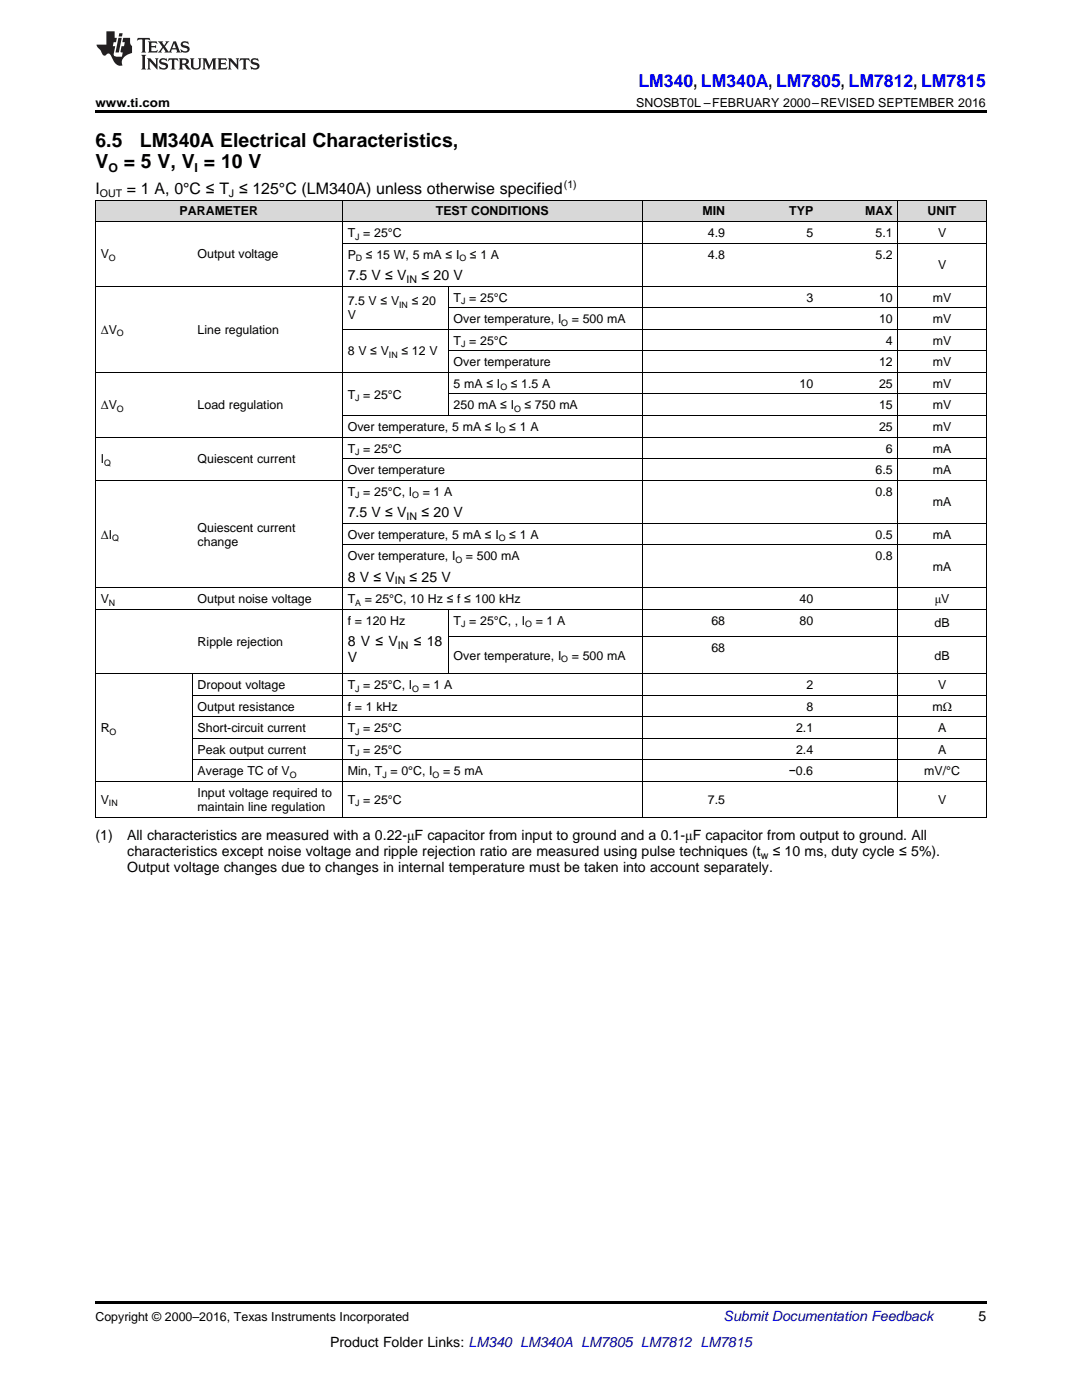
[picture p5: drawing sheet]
<svg xmlns="http://www.w3.org/2000/svg" width="216mm" height="279mm" viewBox="0 0 216 279" stroke-linecap="round" stroke-linejoin="round" font-family="sans-serif">
<defs><g id="words">
<g font-size="3.9">
<text x="19" y="29.3">6.5</text>
<text x="27.9" y="29.3">LM340A Electrical Characteristics,</text>
<text x="19" y="33.5">V</text>
<text x="24.7" y="33.5">= 5 V, V = 10 V</text>
</g>
<text font-size="3.5" fill="#00f" x="127.4" y="17.3">LM340, LM340A, LM7805, LM7812, LM7815</text>
<g font-size="3.2">
<text x="19" y="38.7">I</text>
<text x="25.3" y="38.7">= 1 A, 0°C ≤ T ≤ 125°C (LM340A) unless otherwise specified</text>
</g>
<g font-size="2.8">
<text x="69.4" y="55.9">7.5 V ≤ V</text>
<text x="84.1" y="55.9">≤ 20 V</text>
<text x="69.4" y="103.2">7.5 V ≤ V</text>
<text x="84.1" y="103.2">≤ 20 V</text>
<text x="69.4" y="116.1">8 V ≤ V</text>
<text x="81.7" y="116.1">≤ 25 V</text>
<text x="69.4" y="128.9">8 V ≤ V</text>
<text x="82.5" y="128.9">≤ 18</text>
<text x="69.4" y="132.1">V</text>
<text x="19" y="167.7">(1)</text>
<text x="25.4" y="167.7">All characteristics are measured with a 0.22-μF capacitor from input to ground and a 0.1-μF capacitor from output to ground. All</text>
<text x="25.4" y="170.9">characteristics except noise voltage and ripple rejection ratio are measured using pulse techniques (t</text>
<text x="154.2" y="170.9">≤ 10 ms, duty cycle ≤ 5%).</text>
<text x="25.4" y="174.1">Output voltage changes due to changes in internal temperature must be taken into account separately.</text>
<text x="195.3" y="263.6">5</text>
<text x="65.9" y="268.9">Product Folder Links: LM340 LM340A LM7805 LM7812 LM7815</text>
</g>
<text font-size="2.8" fill="#0000c8" x="144.4" y="263.6">Submit Documentation Feedback</text>
<g font-size="2.5">
<text x="19" y="21.4">www.ti.com</text>
<text x="127" y="21.4">SNOSBT0L –FEBRUARY 2000–REVISED SEPTEMBER 2016</text>
<text x="21.6" y="34.3">O</text>
<text x="38.8" y="34.3">I</text>
<text x="35.8" y="43">PARAMETER</text>
<text x="69.4" y="47.3">T = 25°C</text>
<text x="87" y="43">TEST CONDITIONS</text>
<text x="140.2" y="43">MIN</text>
<text x="141.3" y="47.3">4.9</text>
<text x="157.5" y="43">TYP</text>
<text x="160.9" y="47.3">5</text>
<text x="172.6" y="43">MAX</text>
<text x="174.7" y="47.3">5.1</text>
<text x="185.1" y="43">UNIT</text>
<text x="187.2" y="47.3">V</text>
<text x="20.1" y="51.6">V</text>
<text x="39.4" y="51.6">Output voltage</text>
<text x="69.4" y="51.6">P</text>
<text x="73" y="51.6">≤ 15 W, 5 mA ≤ I</text>
<text x="93.8" y="51.6">≤ 1 A</text>
<text x="141.3" y="51.6">4.8</text>
<text x="174.7" y="51.6">5.2</text>
<text x="187.2" y="53.7">V</text>
<text x="69.4" y="60.9">7.5 V ≤ V</text>
<text x="69.4" y="63.7">V</text>
<text x="82.2" y="60.9">≤ 20</text>
<text x="90.5" y="60.2">T = 25°C</text>
<text x="90.5" y="64.5">Over temperature, I</text>
<text x="114.1" y="64.5">= 500 mA</text>
<text x="160.9" y="60.2">3</text>
<text x="175.4" y="60.2">10</text>
<text x="175.4" y="64.5">10</text>
<text x="186.2" y="60.2">mV</text>
<text x="186.2" y="64.5">mV</text>
<text x="20.1" y="66.6">ΔV</text>
<text x="39.4" y="66.6">Line regulation</text>
<text x="69.4" y="70.9">8 V ≤ V</text>
<text x="80.1" y="70.9">≤ 12 V</text>
<text x="90.5" y="68.8">T = 25°C</text>
<text x="176.8" y="68.8">4</text>
<text x="186.2" y="68.8">mV</text>
<text x="90.5" y="73.1">Over temperature</text>
<text x="90.5" y="77.4">5 mA ≤ I</text>
<text x="101.9" y="77.4">≤ 1.5 A</text>
<text x="159.6" y="77.4">10</text>
<text x="175.4" y="73.1">12</text>
<text x="175.4" y="77.4">25</text>
<text x="186.2" y="73.1">mV</text>
<text x="186.2" y="77.4">mV</text>
<text x="20.1" y="81.7">ΔV</text>
<text x="39.4" y="81.7">Load regulation</text>
<text x="69.4" y="79.6">T = 25°C</text>
<text x="90.5" y="81.7">250 mA ≤ I</text>
<text x="104.7" y="81.7">≤ 750 mA</text>
<text x="175.4" y="81.7">15</text>
<text x="186.2" y="81.7">mV</text>
<text x="69.4" y="86">Over temperature, 5 mA ≤ I</text>
<text x="101.6" y="86">≤ 1 A</text>
<text x="175.4" y="86">25</text>
<text x="186.2" y="86">mV</text>
<text x="20.1" y="92.5">I</text>
<text x="39.4" y="92.5">Quiescent current</text>
<text x="69.4" y="90.3">T = 25°C</text>
<text x="69.4" y="94.6">Over temperature</text>
<text x="174.7" y="94.6">6.5</text>
<text x="176.8" y="90.3">6</text>
<text x="186.2" y="90.3">mA</text>
<text x="186.2" y="94.6">mA</text>
<text x="69.4" y="98.9">T = 25°C, I</text>
<text x="84.3" y="98.9">= 1 A</text>
<text x="174.7" y="98.9">0.8</text>
<text x="186.2" y="101">mA</text>
<text x="20.1" y="107.5">ΔI</text>
<text x="39.4" y="106.1">Quiescent current</text>
<text x="69.4" y="107.5">Over temperature, 5 mA ≤ I</text>
<text x="101.6" y="107.5">≤ 1 A</text>
<text x="174.7" y="107.5">0.5</text>
<text x="186.2" y="107.5">mA</text>
<text x="39.4" y="108.9">change</text>
<text x="69.4" y="111.8">Over temperature, I</text>
<text x="93" y="111.8">= 500 mA</text>
<text x="174.7" y="111.8">0.8</text>
<text x="186.2" y="113.9">mA</text>
<text x="20.1" y="120.4">V</text>
<text x="39.4" y="120.4">Output noise voltage</text>
<text x="69.4" y="120.4">T</text>
<text x="69.4" y="124.7">f = 120 Hz</text>
<text x="72.8" y="120.4">= 25°C, 10 Hz ≤ f ≤ 100 kHz</text>
<text x="90.5" y="124.7">T = 25°C, , I</text>
<text x="106.9" y="124.7">= 1 A</text>
<text x="142" y="124.7">68</text>
<text x="159.6" y="120.4">40</text>
<text x="159.6" y="124.7">80</text>
<text x="186.5" y="125.2">dB</text>
<text x="186.5" y="120.4">μV</text>
<text x="39.4" y="128.9">Ripple rejection</text>
<text x="90.5" y="131.6">Over temperature, I</text>
<text x="114.1" y="131.6">= 500 mA</text>
<text x="142" y="130.1">68</text>
<text x="186.5" y="131.6">dB</text>
<text x="39.4" y="137.5">Dropout voltage</text>
<text x="69.4" y="137.5">T = 25°C, I</text>
<text x="84.3" y="137.5">= 1 A</text>
<text x="160.9" y="137.5">2</text>
<text x="187.2" y="137.5">V</text>
<text x="39.4" y="141.8">Output resistance</text>
<text x="69.4" y="141.8">f = 1 kHz</text>
<text x="160.9" y="141.8">8</text>
<text x="186.1" y="141.8">mΩ</text>
<text x="20.1" y="146.1">R</text>
<text x="39.4" y="146.1">Short-circuit current</text>
<text x="69.4" y="146.1">T = 25°C</text>
<text x="158.9" y="146.1">2.1</text>
<text x="187.2" y="146.1">A</text>
<text x="39.4" y="150.4">Peak output current</text>
<text x="39.4" y="154.7">Average TC of V</text>
<text x="69.4" y="150.4">T = 25°C</text>
<text x="69.4" y="154.7">Min, T = 0°C, I</text>
<text x="88.4" y="154.7">= 5 mA</text>
<text x="157.4" y="154.7">−0.6</text>
<text x="158.9" y="150.4">2.4</text>
<text x="184.4" y="154.7">mV/°C</text>
<text x="187.2" y="150.4">A</text>
<text x="20.1" y="160.4">V</text>
<text x="39.4" y="159">Input voltage required to</text>
<text x="39.4" y="161.9">maintain line regulation</text>
<text x="69.4" y="160.4">T = 25°C</text>
<text x="141.3" y="160.4">7.5</text>
<text x="187.2" y="160.4">V</text>
<text x="19" y="263.6">Copyright © 2000–2016, Texas Instruments Incorporated</text>
</g>
<g font-size="2.1">
<text x="19.9" y="39.3">OUT</text>
<text x="45.7" y="39.3">J</text>
<text x="112.5" y="37.4">(1)</text>
<text x="81.1" y="56.4">IN</text>
<text x="81.1" y="103.8">IN</text>
<text x="78.8" y="116.6">IN</text>
<text x="79.4" y="129.5">IN</text>
<text x="151.8" y="171.4">w</text>
</g>
<g font-size="1.8">
<text x="70.9" y="47.8">J</text>
<text x="21.7" y="52.1">O</text>
<text x="71" y="52.1">D</text>
<text x="91.7" y="52.1">O</text>
<text x="79.7" y="61.4">IN</text>
<text x="92" y="60.7">J</text>
<text x="112" y="65">O</text>
<text x="23.3" y="67.1">O</text>
<text x="77.6" y="71.4">IN</text>
<text x="92" y="69.3">J</text>
<text x="99.8" y="77.9">O</text>
<text x="23.3" y="82.2">O</text>
<text x="70.9" y="80">J</text>
<text x="102.6" y="82.2">O</text>
<text x="99.5" y="86.5">O</text>
<text x="20.8" y="93">Q</text>
<text x="70.9" y="90.8">J</text>
<text x="70.9" y="99.4">J</text>
<text x="82.3" y="99.4">O</text>
<text x="22.4" y="108">Q</text>
<text x="99.5" y="108">O</text>
<text x="90.9" y="112.3">O</text>
<text x="21.7" y="120.9">N</text>
<text x="70.9" y="120.9">A</text>
<text x="92" y="125.2">J</text>
<text x="104.8" y="125.2">O</text>
<text x="112" y="132.1">O</text>
<text x="70.9" y="138">J</text>
<text x="82.3" y="138">O</text>
<text x="21.9" y="146.6">O</text>
<text x="70.9" y="146.6">J</text>
<text x="57.9" y="155.2">O</text>
<text x="70.9" y="150.9">J</text>
<text x="76.3" y="155.2">J</text>
<text x="86.3" y="155.2">O</text>
<text x="21.7" y="160.9">IN</text>
<text x="70.9" y="160.9">J</text>
</g>
</g></defs>
<g fill="#d8d8d8">
<path d="M19 40h19.4v4.3h-19.4z"/>
<path d="M38.4 40h29.9v4.3h-29.9z"/>
<path d="M68.3 40h21.2v4.3h-21.2z"/>
<path d="M89.5 40h38.7v4.3h-38.7z"/>
<path d="M128.2 40h17.6v4.3h-17.6z"/>
<path d="M145.8 40h17.6v4.3h-17.6z"/>
<path d="M163.4 40h15.8v4.3h-15.8z"/>
<path d="M179.2 40h17.6v4.3h-17.6z"/>
</g>
<path d="M19 22h177.8v.5h-177.8zM19 163.1h.2zM68.2 163.1h.1zM89.4 163.1h.1zM128.1 163.1h.1zM145.7 163.1h.1zM163.3 163.1h.1zM179.1 163.1h.1zM196.7 163.1h.1zM19 259.7h177.8v.5h-177.8z" fill="#000"/>
<g fill="none" stroke="#000" stroke-width=".2">
<path d="M19 39.9h177.8M19.1 40v123.1M68.3 40v123.1M128.1 40v123.1M179.2 40v123.1M196.8 40v123.1M19 57.1h177.8M19 44.2h177.8M68.3 48.5h128.5M89.4 57.1v25.9M19 74.3h177.8M68.3 65.7h128.5"/>
<path d="M89.5 78.6h107.3M89.5 70h107.3M89.5 61.4h107.3M19 95.8h177.8M19 87.2h177.8M68.3 91.5h128.5M68.3 82.9h128.5M19 117.3h177.8M68.3 108.7h128.5M68.3 104.4h128.5M19 134.4h177.8M19 121.6h177.8"/>
<path d="M38.3 134.4v21.6M38.4 138.7h158.4M89.4 121.6v12.9M89.5 127h107.3M19 155.9h177.8M38.4 151.6h158.4M38.4 147.3h158.4M38.4 143h158.4M19 163.1h177.8"/>
</g>
<g fill="#231f20">
<path d="M27.5 7.6l-.1 .5 .4-.2h.6v.1v2.1l-.2 .4h1l-.3-.4v-2.1l.1-.1h.5l.5 .2-.2-.5zM29.5 8.3l.2 .3v1.5l-.2 .4h1.8l.2-.6a1.04 1.04 0 0 1-1.3 .2v-.7h.6l.3 .2v-.6l-.3 .2h-.6v-.6l.8-.1 .4 .3-.2-.5zM31.5 8.3l.9 1.1-.9 1.1h.8l-.2-.2 .5-.7 .4 .7-.2 .2h1.5l-.1-.2 .1-.4h.9l.1 .4-.2 .2h1l-.3-.3-.7-1.9h-.5l-.9 2-.8-1 .9-1h-.8l.1 .3-.3 .5-.4-.6 .2-.2zM34.7 8.6l.4 1h-.7zM36.3 8.4a.63 .63 0 0 0-.2 .7 .63 .63 0 0 0 .6 .4l.6 .2 .1 .2a.75 .75 0 0 1-.7 .4 .75 .75 0 0 1-.6-.5l.1 .7 .1-.1a1.11 1.11 0 0 0 1.5-.6 1.13 1.13 0 0 0-1.2-.8l-.1-.4a1.04 1.04 0 0 1 1.2 .2l-.2-.5-.1 .1-.5-.2zM28.2 10.9l.2 .4v2.2l-.2 .4h1l-.3-.4v-2.2l.3-.4zM29.3 11.6l.3 .4v1.5l-.3 .4h.8l-.2-.4v-1.3l1.5 1.7v-1.9l.2-.4h-.7l.2 .4v.9l-1.1-1.3zM32 11.8a.62 .62 0 0 0-.2 .7 .62 .62 0 0 0 .6 .4l.6 .1 .1 .3a.76 .76 0 0 1-.7 .3 .76 .76 0 0 1-.6-.4l.1 .7 .1-.1a1.11 1.11 0 0 0 1.5-.6 1.13 1.13 0 0 0-1.2-.8l-.1-.4a1.04 1.04 0 0 1 1.2 .2l-.2-.6-.1 .1-.5-.1zM33.7 11.6l-.2 .6a.61 .61 0 0 1 .8-.3v1.6l-.2 .4h.9l-.2-.4v-1.6a.63 .63 0 0 1 .8 .3l-.2-.6zM35.6 11.6l.3 .4v1.5l-.3 .4h1l-.2-.2v-.8l.5 .2a.76 .76 0 0 0 1.2 .7l-1-1a.58 .58 0 0 0 .6-.5 .58 .58 0 0 0-.5-.6zM36.4 11.9h.1a.45 .45 0 0 1 .5 .1 .45 .45 0 0 1 .1 .5l-.7 .2zM37.9 11.6l.2 .2a2.17 2.17 0 0 0 .3 1.9 .99 .99 0 0 0 1.6-.6v-1.1l.2-.4h-.7l.2 .2a1.92 1.92 0 0 1-.2 1.8 .6 .6 0 0 1-.9-.5v-1.1l.2-.4zM40.4 11.6l.2 .4v1.5l-.2 .4h.7l-.2-.4v-1.4l.8 1.8 .8-1.8v1.4l-.2 .4h.9l-.2-.4v-1.5l.2-.4h-.8l-.6 1.5-.6-1.5zM43.4 11.6l.2 .4v1.5l-.2 .4h1.8l.2-.6a1.04 1.04 0 0 1-1.3 .1v-.6h.5l.4 .2v-.6l-.4 .2h-.5v-.7h.8l.3 .3-.1-.6zM45.5 11.6l.2 .4v1.5l-.2 .4h.7l-.2-.4v-1.3l1.5 1.7v-1.9l.2-.4h-.7l.2 .4v.9l-1.1-1.3zM47.9 11.6l-.1 .6a.61 .61 0 0 1 .8-.3v1.6l-.3 .4h1l-.3-.4 .1-1.6a.63 .63 0 0 1 .7 .3l-.1-.6zM50.2 11.8a.62 .62 0 0 0-.2 .7 .62 .62 0 0 0 .6 .4l.6 .1 .2 .3a.76 .76 0 0 1-.8 .3 .76 .76 0 0 1-.6-.4l.1 .7 .2-.1a1.11 1.11 0 0 0 1.5-.6 1.13 1.13 0 0 0-1.3-.8l-.1-.4a1.04 1.04 0 0 1 1.2 .2l-.1-.6-.2 .1-.5-.1z"/>
<path d="M21.2 6.3v2.6h-1.9l.1 .4 .7 .9a.91 .91 0 0 0 1 .8 .56 .56 0 0 1 .5-.3 .56 .56 0 0 1 .5 .3l.4 .8a1.53 1.53 0 0 0 1.9 1.2 1.54 1.54 0 0 1 1-2.1l.9-.3v-1.4a1.52 1.52 0 0 1-.3-1.6h-1.4l-.2 .8h.5l-.2 .8h-.4l-.2 1v.2l.4 .1-.2 .8a1.93 1.93 0 0 1-1.6-.3l.3-1.8h-.5l.2-.8h.4l.2-.8h-.4v-1.3zM23.6 7.6l-.6 2.9h.7l.6-2.9zM23.8 6.6l-.1 .7h.6l.2-.7z"/>
</g>
<use href="#words"/>
</svg>
